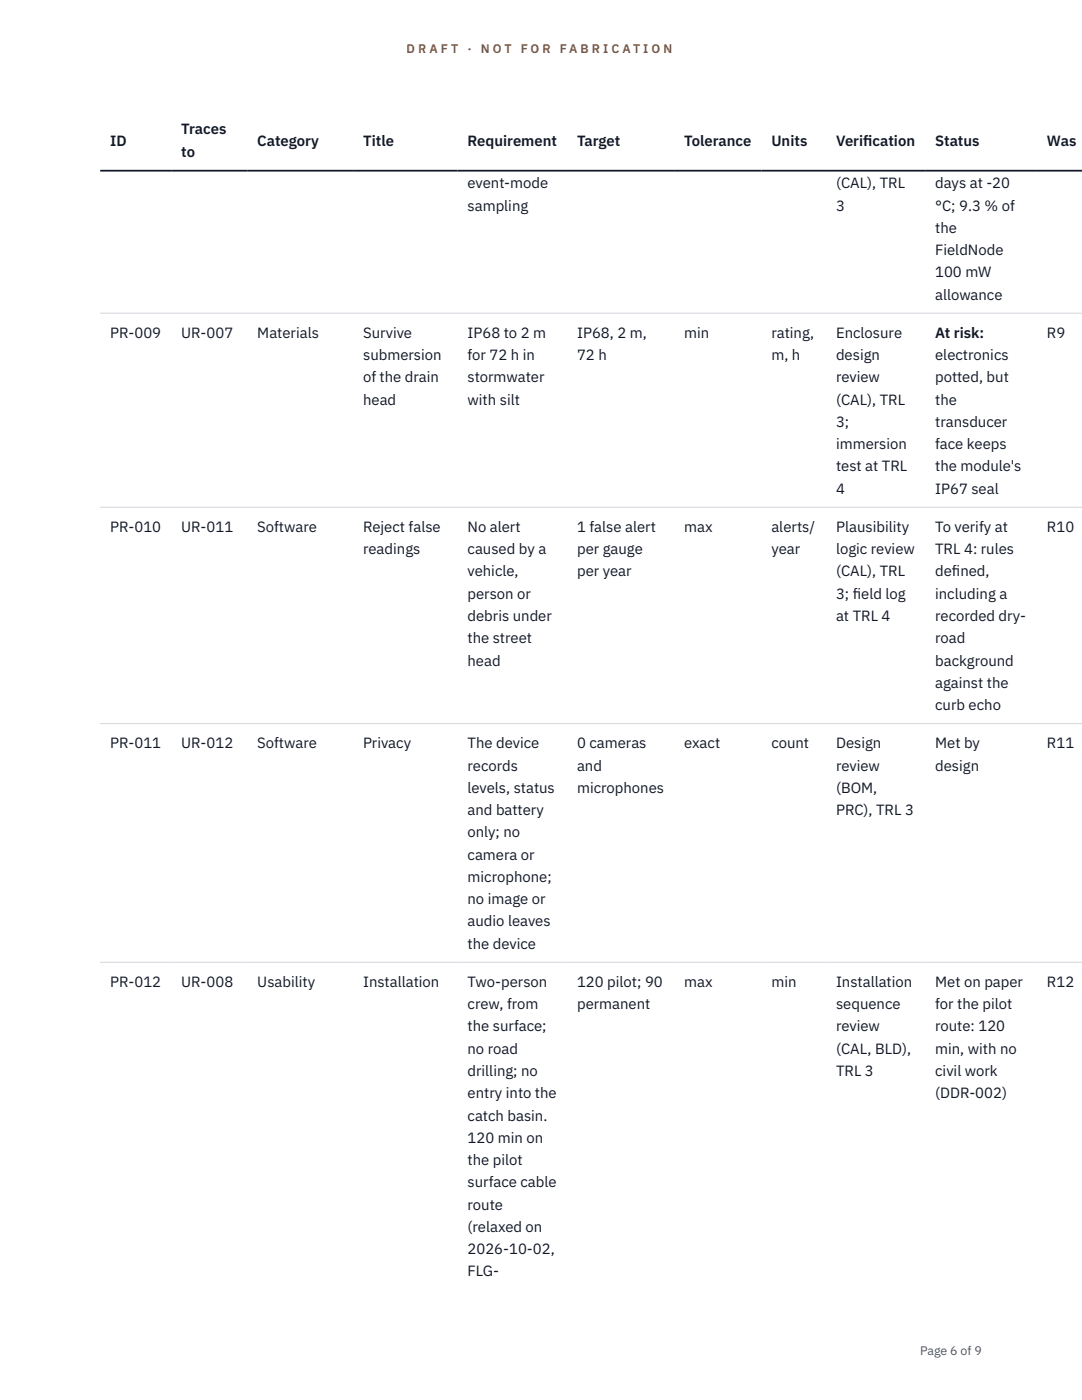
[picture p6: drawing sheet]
<svg xmlns="http://www.w3.org/2000/svg" width="216mm" height="279mm" viewBox="0 0 216 279" stroke-linecap="round" stroke-linejoin="round" font-family="sans-serif">
<defs><g id="words">
<g font-size="3" fill="#111827">
<text x="22" y="29.1">ID</text>
<text x="36.2" y="26.8">Traces</text>
<text x="51.3" y="29.1">Category</text>
<text x="72.5" y="29.1">Title</text>
<text x="93.3" y="29.1">Requirement</text>
<text x="115.1" y="29.1">Target</text>
<text x="136.5" y="29.1">Tolerance</text>
<text x="153.9" y="29.1">Units</text>
<text x="166.8" y="29.1">Verif</text>
<text x="172.3" y="29.1">ication</text>
<text x="186.6" y="29.1">Status</text>
<text x="208.9" y="29.1">Was</text>
<text x="36.2" y="31.3">to</text>
<text x="93.3" y="37.6">event-mode</text>
<text x="166.8" y="37.6">(CAL), TRL</text>
<text x="186.6" y="37.6">days at -20</text>
<text x="93.3" y="42">sampling</text>
<text x="166.8" y="42">3</text>
<text x="186.6" y="42">°C; 9.3 % of</text>
<text x="186.6" y="46.5">the</text>
<text x="186.6" y="50.9">FieldNode</text>
<text x="186.6" y="55.4">100 mW</text>
<text x="186.6" y="59.8">allowance</text>
<text x="22" y="67.4">PR-009</text>
<text x="36.2" y="67.4">UR-007</text>
<text x="51.3" y="67.4">Materials</text>
<text x="72.5" y="67.4">Survive</text>
<text x="72.5" y="71.9">submersion</text>
<text x="93.3" y="67.4">IP68 to 2 m</text>
<text x="93.3" y="71.9">for 72 h in</text>
<text x="115.1" y="67.4">IP68, 2 m,</text>
<text x="115.1" y="71.9">72 h</text>
<text x="136.5" y="67.4">min</text>
<text x="153.9" y="67.4">rating,</text>
<text x="153.9" y="71.9">m, h</text>
<text x="166.8" y="67.4">Enclosure</text>
<text x="166.8" y="71.9">design</text>
<text x="186.6" y="67.4">At risk:</text>
<text x="186.6" y="71.9">electronics</text>
<text x="208.9" y="67.4">R9</text>
<text x="72.5" y="76.3">of the drain</text>
<text x="93.3" y="76.3">stormwater</text>
<text x="166.8" y="76.3">review</text>
<text x="186.6" y="76.3">potted, but</text>
<text x="72.5" y="80.8">head</text>
<text x="93.3" y="80.8">with silt</text>
<text x="166.8" y="80.8">(CAL), TRL</text>
<text x="186.6" y="80.8">the</text>
<text x="166.8" y="85.2">3;</text>
<text x="166.8" y="89.6">immersion</text>
<text x="186.6" y="85.2">transducer</text>
<text x="186.6" y="89.6">face keeps</text>
<text x="166.8" y="94.1">test at TRL</text>
<text x="186.6" y="94.1">the module's</text>
<text x="166.8" y="98.5">4</text>
<text x="186.6" y="98.5">IP67 seal</text>
<text x="22" y="106.2">PR-010</text>
<text x="36.2" y="106.2">UR-011</text>
<text x="51.3" y="106.2">Software</text>
<text x="72.5" y="106.2">Reject false</text>
<text x="93.3" y="106.2">No alert</text>
<text x="115.1" y="106.2">1 false alert</text>
<text x="136.5" y="106.2">max</text>
<text x="153.9" y="106.2">alerts/</text>
<text x="166.8" y="106.2">Plausibility</text>
<text x="186.6" y="106.2">To verify at</text>
<text x="208.9" y="106.2">R10</text>
<text x="72.5" y="110.6">readings</text>
<text x="93.3" y="110.6">caused by a</text>
<text x="115.1" y="110.6">per gauge</text>
<text x="153.9" y="110.6">year</text>
<text x="166.8" y="110.6">logic review</text>
<text x="186.6" y="110.6">TRL 4: rules</text>
<text x="93.3" y="115">vehicle,</text>
<text x="93.3" y="119.5">person or</text>
<text x="115.1" y="115">per year</text>
<text x="166.8" y="115">(CAL), TRL</text>
<text x="166.8" y="119.5">3; f</text>
<text x="170.2" y="119.5">ield log</text>
<text x="186.6" y="115">def</text>
<text x="186.6" y="119.5">including a</text>
<text x="189.9" y="115">ined,</text>
<text x="93.3" y="123.9">debris under</text>
<text x="166.8" y="123.9">at TRL 4</text>
<text x="186.6" y="123.9">recorded dry-</text>
<text x="93.3" y="128.4">the street</text>
<text x="186.6" y="128.4">road</text>
<text x="93.3" y="132.8">head</text>
<text x="186.6" y="132.8">background</text>
<text x="186.6" y="137.3">against the</text>
<text x="186.6" y="141.7">curb echo</text>
<text x="22" y="149.3">PR-011</text>
<text x="36.2" y="149.3">UR-012</text>
<text x="51.3" y="149.3">Software</text>
<text x="72.5" y="149.3">Privacy</text>
<text x="93.3" y="149.3">The device</text>
<text x="115.1" y="149.3">0 cameras</text>
<text x="136.5" y="149.3">exact</text>
<text x="153.9" y="149.3">count</text>
<text x="166.8" y="149.3">Design</text>
<text x="186.6" y="149.3">Met by</text>
<text x="208.9" y="149.3">R11</text>
<text x="93.3" y="153.8">records</text>
<text x="115.1" y="153.8">and</text>
<text x="166.8" y="153.8">review</text>
<text x="186.6" y="153.8">design</text>
<text x="93.3" y="158.2">levels, status</text>
<text x="115.1" y="158.2">microphones</text>
<text x="166.8" y="158.2">(BOM,</text>
<text x="93.3" y="162.7">and battery</text>
<text x="93.3" y="167.1">only; no</text>
<text x="166.8" y="162.7">PRC), TRL 3</text>
<text x="93.3" y="171.6">camera or</text>
<text x="93.3" y="176">microphone;</text>
<text x="93.3" y="180.5">no image or</text>
<text x="93.3" y="184.9">audio leaves</text>
<text x="93.3" y="189.3">the device</text>
<text x="22" y="197">PR-012</text>
<text x="36.2" y="197">UR-008</text>
<text x="51.3" y="197">Usability</text>
<text x="72.5" y="197">Installation</text>
<text x="93.3" y="197">Two-person</text>
<text x="115.1" y="197">120 pilot; 90</text>
<text x="136.5" y="197">max</text>
<text x="153.9" y="197">min</text>
<text x="166.8" y="197">Installation</text>
<text x="186.6" y="197">Met on paper</text>
<text x="208.9" y="197">R12</text>
<text x="93.3" y="201.4">crew, from</text>
<text x="115.1" y="201.4">permanent</text>
<text x="166.8" y="201.4">sequence</text>
<text x="186.6" y="201.4">for the pilot</text>
<text x="93.3" y="205.9">the surface;</text>
<text x="166.8" y="205.9">review</text>
<text x="186.6" y="205.9">route: 120</text>
<text x="93.3" y="210.3">no road</text>
<text x="93.3" y="214.7">drilling; no</text>
<text x="166.8" y="210.3">(CAL, BLD),</text>
<text x="166.8" y="214.7">TRL 3</text>
<text x="186.6" y="210.3">min, with no</text>
<text x="186.6" y="214.7">civil work</text>
<text x="93.3" y="219.2">entry into the</text>
<text x="186.6" y="219.2">(DDR-002)</text>
<text x="93.3" y="223.6">catch basin.</text>
<text x="93.3" y="228.1">120 min on</text>
<text x="93.3" y="232.5">the pilot</text>
<text x="93.3" y="237">surface cable</text>
<text x="93.3" y="241.4">route</text>
<text x="93.3" y="245.9">(relaxed on</text>
<text x="93.3" y="250.3">2026-10-02,</text>
<text x="93.3" y="254.8">FLG-</text>
</g>
<g font-size="2.5" fill="#b45309">
<text x="81.1" y="10.5">D R A F T</text>
<text x="93.3" y="10.5">·</text>
<text x="95.9" y="10.5">N O T</text>
<text x="103.9" y="10.5">F O R</text>
<text x="111.7" y="10.5">F A B R I C A T I O N</text>
</g>
<text font-size="2.5" fill="#4b5563" x="183.6" y="270.3">Page 6 of 9</text>
</g></defs>
<path d="M20 62.5h195.9M20 101.2h195.9M20 144.4h195.9M20 192h195.9" fill="none" stroke="#d1d5db" stroke-width=".2"/>
<path d="M20 34.1h195.9" fill="none" stroke="#111827" stroke-width=".35"/>
<use href="#words"/>
</svg>
